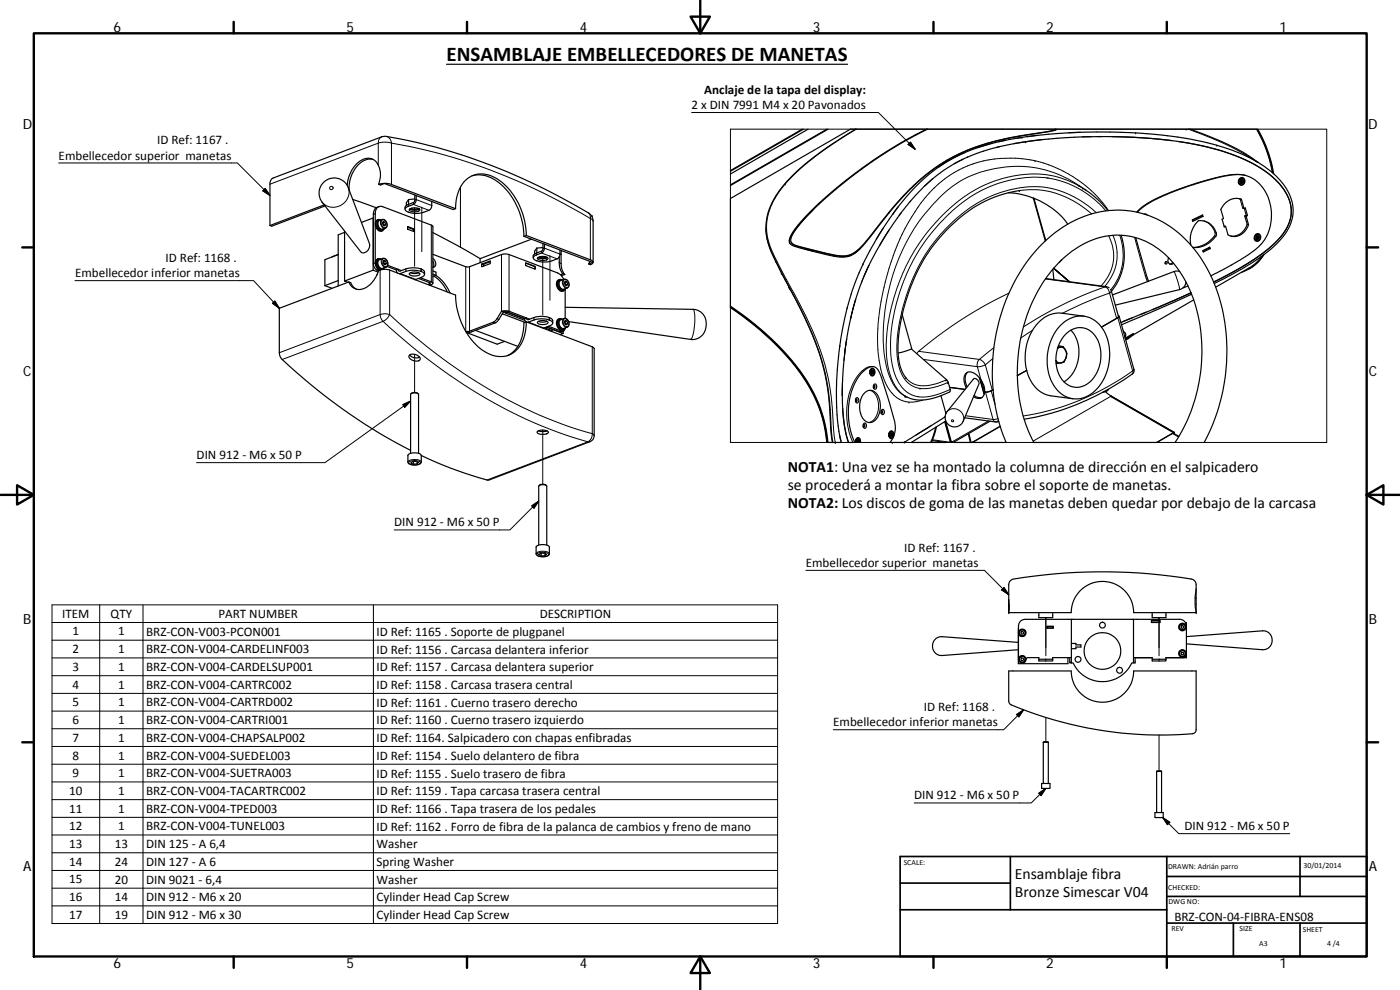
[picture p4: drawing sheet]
<svg xmlns="http://www.w3.org/2000/svg" width="420mm" height="297mm" viewBox="0 0 420 297" stroke-linecap="round" stroke-linejoin="round" font-family="sans-serif">
<defs><g id="words">
<text font-size="6.3" x="134" y="18.4">ENSAMBLAJE EMBELLECEDORES DE MANETAS</text>
<g font-size="4.7">
<text x="236.4" y="141.6">NOTA1: Una vez se ha montado la columna de dirección en el salpicadero</text>
<text x="236.4" y="147.1">se procederá a montar la fibra sobre el soporte de manetas.</text>
<text x="236.4" y="152.4">NOTA2: Los discos de goma de las manetas deben quedar por debajo de la carcasa</text>
<text x="304.6" y="263.9">Ensamblaje fibra</text>
<text x="304.6" y="269.3">Bronze Simescar V04</text>
</g>
<g font-size="4.2">
<text x="34" y="9.6">6</text>
<text x="104" y="9.6">5</text>
<text x="174" y="9.6">4</text>
<text x="244" y="9.6">3</text>
<text x="314" y="9.6">2</text>
<text x="384" y="9.6">1</text>
<text x="6.8" y="38.7">D</text>
<text x="410.6" y="38.7">D</text>
<text x="7" y="112.9">C</text>
<text x="410.8" y="112.9">C</text>
<text x="7" y="187.1">B</text>
<text x="410.8" y="187.1">B</text>
<text x="7" y="261.3">A</text>
<text x="410.8" y="261.3">A</text>
<text x="34" y="290.4">6</text>
<text x="104" y="290.4">5</text>
<text x="174" y="290.4">4</text>
<text x="244" y="290.4">3</text>
<text x="314" y="290.4">2</text>
<text x="384" y="290.4">1</text>
</g>
<g font-size="3.9">
<text x="211.3" y="28.2">Anclaje de la tapa del display:</text>
<text x="207.6" y="32.7">2 x DIN 7991 M4 x 20 Pavonados</text>
<text x="17.6" y="47.9">Embellecedor superior manetas</text>
<text x="47.2" y="43.3">ID Ref: 1167 .</text>
<text x="22.5" y="83.1">Embellecedor inferior manetas</text>
<text x="49.7" y="78.6">ID Ref: 1168 .</text>
<text x="59" y="137.7">DIN 912 ‐ M6 x 50 P</text>
<text x="118.3" y="157.9">DIN 912 ‐ M6 x 50 P</text>
<text x="271.4" y="165.5">ID Ref: 1167 .</text>
<text x="241.8" y="170.1">Embellecedor superior manetas</text>
<text x="18.7" y="185.4">ITEM</text>
<text x="33.2" y="185.4">QTY</text>
<text x="65.6" y="185.4">PART NUMBER</text>
<text x="162" y="185.4">DESCRIPTION</text>
<text x="21.8" y="190.7">1</text>
<text x="35.4" y="190.7">1</text>
<text x="43.8" y="190.7">BRZ‐CON‐V003‐PCON001</text>
<text x="113" y="190.8">ID Ref: 1165 . Soporte de plugpanel</text>
<text x="21.8" y="196">2</text>
<text x="35.4" y="196">1</text>
<text x="43.8" y="196">BRZ‐CON‐V004‐CARDELINF003</text>
<text x="113" y="196.1">ID Ref: 1156 . Carcasa delantera inferior</text>
<text x="21.8" y="201.3">3</text>
<text x="35.4" y="201.3">1</text>
<text x="43.8" y="201.3">BRZ‐CON‐V004‐CARDELSUP001</text>
<text x="113" y="201.4">ID Ref: 1157 . Carcasa delantera superior</text>
<text x="21.8" y="206.6">4</text>
<text x="35.4" y="206.6">1</text>
<text x="43.8" y="206.6">BRZ‐CON‐V004‐CARTRC002</text>
<text x="113" y="206.7">ID Ref: 1158 . Carcasa trasera central</text>
<text x="21.8" y="211.9">5</text>
<text x="35.4" y="211.9">1</text>
<text x="43.8" y="212">BRZ‐CON‐V004‐CARTRD002</text>
<text x="113" y="212">ID Ref: 1161 . Cuerno trasero derecho</text>
<text x="277.2" y="213.4">ID Ref: 1168 .</text>
<text x="21.8" y="217.3">6</text>
<text x="35.4" y="217.2">1</text>
<text x="43.8" y="217.3">BRZ‐CON‐V004‐CARTRI001</text>
<text x="113" y="217.3">ID Ref: 1160 . Cuerno trasero izquierdo</text>
<text x="250.1" y="217.8">Embellecedor inferior manetas</text>
<text x="21.8" y="227.9">8</text>
<text x="21.8" y="222.5">7</text>
<text x="35.4" y="227.9">1</text>
<text x="35.4" y="222.6">1</text>
<text x="43.8" y="227.9">BRZ‐CON‐V004‐SUEDEL003</text>
<text x="43.8" y="222.6">BRZ‐CON‐V004‐CHAPSALP002</text>
<text x="113" y="222.7">ID Ref: 1164. Salpicadero con chapas enfibradas</text>
<text x="113" y="228">ID Ref: 1154 . Suelo delantero de fibra</text>
<text x="21.8" y="233.2">9</text>
<text x="35.4" y="233.2">1</text>
<text x="43.8" y="233.2">BRZ‐CON‐V004‐SUETRA003</text>
<text x="113" y="233.3">ID Ref: 1155 . Suelo trasero de fibra</text>
<text x="20.8" y="238.5">10</text>
<text x="35.4" y="238.5">1</text>
<text x="43.8" y="238.5">BRZ‐CON‐V004‐TACARTRC002</text>
<text x="113" y="238.6">ID Ref: 1159 . Tapa carcasa trasera central</text>
<text x="274.3" y="239.8">DIN 912 ‐ M6 x 50 P</text>
<text x="20.8" y="243.8">11</text>
<text x="35.4" y="243.8">1</text>
<text x="43.8" y="243.8">BRZ‐CON‐V004‐TPED003</text>
<text x="113" y="243.9">ID Ref: 1166 . Tapa trasera de los pedales</text>
<text x="20.8" y="249.1">12</text>
<text x="35.4" y="249.1">1</text>
<text x="43.8" y="249.1">BRZ‐CON‐V004‐TUNEL003</text>
<text x="113" y="249.2">ID Ref: 1162 . Forro de fibra de la palanca de cambios y freno de mano</text>
<text x="355.5" y="249.1">DIN 912 ‐ M6 x 50 P</text>
<text x="20.8" y="254.4">13</text>
<text x="34.4" y="254.4">13</text>
<text x="43.8" y="254.4">DIN 125 ‐ A 6,4</text>
<text x="113" y="254.5">Washer</text>
<text x="20.8" y="259.8">14</text>
<text x="34.4" y="259.8">24</text>
<text x="43.8" y="259.8">DIN 127 ‐ A 6</text>
<text x="113" y="259.8">Spring Washer</text>
<text x="20.8" y="265.1">15</text>
<text x="34.4" y="265.1">20</text>
<text x="43.8" y="265.1">DIN 9021 ‐ 6,4</text>
<text x="113" y="265.2">Washer</text>
<text x="20.8" y="270.4">16</text>
<text x="20.8" y="275.7">17</text>
<text x="34.4" y="270.4">14</text>
<text x="34.4" y="275.7">19</text>
<text x="43.8" y="270.4">DIN 912 ‐ M6 x 20</text>
<text x="43.8" y="275.7">DIN 912 ‐ M6 x 30</text>
<text x="113" y="270.5">Cylinder Head Cap Screw</text>
<text x="113" y="275.8">Cylinder Head Cap Screw</text>
<text x="352.5" y="276.2">BRZ‐CON‐04‐FIBRA‐ENS08</text>
</g>
<g font-size="2.4">
<text x="271.2" y="259.7">SCALE:</text>
<text x="350.6" y="260.8">DRAWN: Adrián parro</text>
<text x="391.2" y="260.6">30/01/2014</text>
<text x="350.6" y="267">CHECKED:</text>
<text x="350.7" y="271.4">DWG NO:</text>
<text x="351.6" y="279.3">REV</text>
<text x="372" y="279.4">SIZE</text>
<text x="391" y="279.6">SHEET</text>
<text x="377.9" y="283.8">A3</text>
<text x="398.3" y="283.8">4 /4</text>
</g>
</g></defs>
<g fill="none" stroke="#000" stroke-width=".3">
<path d="M207.6 33.8h56l11 11M219.2 38.8h179v94h-179zM257 38.8l-7.5 4.7-8.2 6.2-3.1 2.8-2.6 2.8-1.6 2-1.9 3a16.5 16.5 0 0 0 .1 16.2l3.9 7.5a111.9 111.9 0 0 1 11.5 25.4l1.6 7.9 1 12.1 .5 3.4M340.8 39.9h.1M355.9 38.8h.1M356.7 38.8l10.4 4.1 6.2 3.2M377.1 38.8a39.1 39.1 0 0 1 4.7 13M17.6 48.9h53.6l9.8 9.8M79.6 56.5l1.4 2.2-2.1-1.4zM104.5 56.3a4.6 4.6 0 0 1-2.2 5.3 4.6 4.6 0 0 1-5.6-.9M113.5 49.6v-6.7l1.8-.2 2.2 .2v12.5M114.5 41.1a1.97 1.97 0 0 0-1 1.8l-32.5 12.4"/>
<path d="M116 40.9a2.14 2.14 0 0 1 1.5 2 172.8 172.8 0 0 1 59.7 22.7l-.2-1.2-.4-.5M138.2 56.1v18.2M235.7 55.2h.1M272.5 43.3l.8-.6 1.3 2.1zM284.2 48l.1 .1M305.9 57.2a26.3 26.3 0 0 1 21.7 7M306.7 41.2h.1M307.8 42.5h.1M310.1 59.5h.1M310.6 48.2h.1M314.1 53.4l.6 .1M323.8 55.7a33.5 33.5 0 0 0-39.8 1.7 58.2 58.2 0 0 0-18.9 40.8 31.7 31.7 0 0 0 3.2 17.5l.4 .4a7.9 7.9 0 0 0 3 2.8"/>
<path d="M325.9 57a30.1 30.1 0 0 0-28.5-2.3 49 49 0 0 0-21 17.5 57.7 57.7 0 0 0-10.3 34.8 15.3 15.3 0 0 0 5.1 11.6l1 .5M365.2 43.6h.1M371.8 59.6l.4 .1 .7 2.8M372.2 54.8l.2 .2M372.3 54.7l.1 .2M372.3 54.1l.3 .1M372.4 54.6l.1 .1M372.4 54h.1M372.5 54l-.2 .1M372.6 54.5l.3 .1M372.7 54.2l.2 .1M372.9 54.9l.1-.2-.1 .3"/>
<path d="M373.1 54.1l-.1-.1 .1 .1M373.5 52.6l-.2-.1a16.7 16.7 0 0 0-8.1 .7l-9.9 3-6.3 2.4-4.7 2.4-1.9 1.4-1.3 1.2M112.6 78.9l-.6 .2M112.6 64.1l-.6 .2M113.9 66.1a1.58 1.58 0 0 0 .9 2.7M114.6 66.1a1.22 1.22 0 0 1 1.3 .4 1.22 1.22 0 0 1 .2 1.4 .82 .82 0 0 1-.9 .4 .82 .82 0 0 1-.7-.8l-.1-.8zM114.7 65.8a1.53 1.53 0 0 0-.4 1.7 1.53 1.53 0 0 0 1.4 1M114.8 77.8a1.24 1.24 0 0 1 1.4 .3 1.24 1.24 0 0 1 .1 1.4 .81 .81 0 0 1-.9 .5 .81 .81 0 0 1-.6-.8l-.2-.8zM114.8 68.8h.1M114.9 77.5a1.52 1.52 0 0 0-.4 1.7 1.52 1.52 0 0 0 1.4 1M114.9 68.7v.1M122.5 61.4v.5"/>
<path d="M124.1 60.8v.5l4.6 1.8M124.4 62.4v17.5M124.5 60.1l.4-.2 4.7 1.8M126.6 62.1v13.4M129.4 67.5v17.1l-.5 .2v.4M150.5 76.4v17M152.8 76.4v17l-.6 .2M161 75.9v.6M162.5 75.4v.5l4.7 1.8M162.9 76.9v17.6M163 74.6l.4-.1 4.7 1.7M165 76.7v13.4"/>
<path d="M167.8 78.8l.6 .3M168.1 76.1l.3 .2M178 66.3l-.2-.4-.6-.3v12.4M229.9 68.4a22.1 22.1 0 0 0 3.2 10.7l5.3 10.2a82.1 82.1 0 0 1 10.3 30.1l.6 9.8 .5 3.6M245.8 61l.1 .2M250.4 76.6v.3M259 79.2h.1M268.1 64h.1M329 63.8a27.1 27.1 0 0 0-29-6 45.6 45.6 0 0 0-23.4 20.4 53.2 53.2 0 0 0-7.2 29.6l1 4a7.5 7.5 0 0 0 9.5 4.5l4.7-1.6M331.9 63.3a28.3 28.3 0 0 0-30.6-8.8 43 43 0 0 0-21.8 15.5 53.5 53.5 0 0 0-11.9 38.4l.6 3 .8 2.1a8.6 8.6 0 0 0 11 5.2l5.2-1.9M332.7 63.2a35.7 35.7 0 0 0-41.6-13.7l-4.8 2.3-4.5 3.2-3.9 4-3.3 4.5a60.9 60.9 0 0 0-7.8 17 70.1 70.1 0 0 0-3.3 24.3 22.3 22.3 0 0 0 4.5 13.5 8 8 0 0 0 9 1.7M332.7 70.7a12.6 12.6 0 0 1-2.3 15.1"/>
<path d="M334 70.6l.7 1.8 .5 2.5a14 14 0 0 1-3.7 11.1M336 70.5l.9 3.8a16.1 16.1 0 0 1-3.5 12.6M340.5 71.2l3.2 11.4M349.9 78.5l-.2 .6M359.8 74l-1.9 .2M360.6 64.6l.1 .2-2.8 1.4M361.3 66.3a5.3 5.3 0 0 1 3.3 3.6M364.5 70.8l.4 .1M364.5 70.8l-.2 .2M364.6 69.9l.5 .1M364.6 69.9l-.1 .9M367.4 67.8h.1"/>
<path d="M373.4 62.5l.6 2.1-.4 .2v.2M377.1 71h.2M377.1 71.7l-.1-.1 .1 .2M377.1 71.5h.2M377.2 70.8l-.2 .1M377.2 70.8h.1M377.3 71.4h.3M377.4 71l.2 .1M377.8 70.8v.2l-.1-.2M377.8 71.6l-.2 .1M377.8 71.6l-.2 .2M378.6 76.9a10.8 10.8 0 0 1-3.8 3.5"/>
<path d="M22.5 84.2h53.6l7.7 8.3M81.8 91l.7-.7 1.3 2.2zM113.6 80.9l-.4 .1M113.8 81l-.4 .2M114.1 94.4l1.2-.3 1.6 .3-.7 1.1-1.2 .9-.7-1zM114.1 81v13.4l-30.3 11.4M116.9 94.4a153.5 153.5 0 0 0 56.2 34.4l4.6 1.3M116.9 81v13.4M119.5 80.8l1 .4M120.1 82.1l4.7 1.7M121.8 80.7v.7M126.3 80.7v.7"/>
<path d="M126.5 80.8v.7M139.8 80v19.4M140.9 80v19.4M148 96.7l.6 .2M149.2 95.6l.5 .2M158 95.4l1 .4M158.6 96.6l4.6 1.8M160.3 95.3v.7M164.8 95.3v.7M164.9 95.3v.8M168.5 99.4l-.6 .2M169.2 95.8a1.22 1.22 0 0 1 1.3 .4 1.22 1.22 0 0 1 .2 1.3 .8 .8 0 0 1-.9 .5 .8 .8 0 0 1-.6-.8l-.2-.8z"/>
<path d="M169.2 84.1a1.19 1.19 0 0 1 1.4 .3 1.19 1.19 0 0 1 .1 1.4 .8 .8 0 0 1-.9 .4 .8 .8 0 0 1-.6-.8l-.2-.8zM169.3 95.5a1.53 1.53 0 0 0-.4 1.7 1.53 1.53 0 0 0 1.4 1M169.3 83.8a1.52 1.52 0 0 0-.4 1.6 1.52 1.52 0 0 0 1.4 1M208 92.8a13.5 13.5 0 0 1-.6 8.9l-.2 .1M237 86.6h.1M254.3 92.3h.1M255.3 95.3l1.2-4.7-1.2 5.1M259.3 82.8l1.4-3.1-2.2 5.1M302.8 87.9a125.6 125.6 0 0 0-27.1 17.5M309.8 99.1l-3.4 2.3M313.7 83.7l18.4 2.3M313.8 83.6h.1"/>
<path d="M318.8 94l6.1-2.9 8.1-3.2a2.05 2.05 0 0 0-1.4-1.8 114.9 114.9 0 0 0-24.5 12M320.8 84.5l-4.6-4 4.7 4M320.9 84.5h.1M333.5 87.3l-.5 .6 2.1 7.6M335.5 95.3l4.4 16a76.3 76.3 0 0 1-32.8 13.5M352.3 81.5l1.2 3 .5 2.4M84.7 107.9l30.3-11.5a154.9 154.9 0 0 0 56.8 34.8l4.6 1.4-30.2 11.4M124.4 106.3v11.5M177.7 104.1v26M251.7 106.9h.1M252 103.7h.1M252.8 116.8l.1-2.8-.1 4.7"/>
<path d="M253.4 106.7l.7-4.8-.8 6.2M256.8 119.7v.8M261 117.1a4.6 4.6 0 0 1 2.6 5.3v.5a4.1 4.1 0 0 1-2.9 3.9M261.1 111.9l.1 .2M261.2 111.2l-.1 .2M261.4 110a5.9 5.9 0 0 0-3.6 2.3 20.6 20.6 0 0 0-1.8 20.5M261.5 112l.2 .2M261.6 111.4h.2M261.6 111.9h.2M261.7 111.1l-.1 .2M261.7 111.5h.4M262.1 111.8h-.4"/>
<path d="M262.1 111.2l.1 .2M262.1 111.1l.1 .2M262.1 111.9v.2M262.2 112l-.1 .2M262.2 115.6l.2 .4-.2 .4M271.8 113.3a7.2 7.2 0 0 0 8.2 2.1l4.1-1.5M275.6 119h.1M275.7 105.4l18.4 2.5 .9 .6 .7 1 2.2-1.9M275.7 105.4l-.5 .8M276.1 116.5h.1M294.4 114.1l-1.1-4.1h1l1.4-.5 2.1 7.6M295.8 117.6l2.2 8.3-8.2-1.2"/>
<path d="M297.5 117.3l1.1 4M298.3 104.3l-4.4 3.5a2.17 2.17 0 0 0-.6 2.2l-16.2-2.2M332.6 116.8l-.7 .5-.7 .3M333.3 118.9h.2l-23.4 13.5M337.6 100.9v.1M340.3 110.9l-.4 .4 .1 .7-.2 .2M120.9 121.4l2.3-1.1-1.7 1.9zM122.4 138.6a3.2 3.2 0 0 1 3.7-.4l.3 .4M122.7 138.6l1.5-.4a1.49 1.49 0 0 1 1.9 .7 2.79 2.79 0 0 1-3.4 0zM123.2 120.3l-25.7 18.5h-38.5M162.9 129v16.3M177.7 130.1l.6 .6"/>
<path d="M177.7 130.1a2.54 2.54 0 0 1-1.3 2.5l.6-.1M249.2 127.9h.1M252.9 122.6l.1 .8M256.9 132h-.1M257.3 132.7h.2M257.3 132.2h.2M257.4 132l-.2 .1M257.4 132.3h.3M257.7 132.6h-.3M257.8 132l.1 .2M257.8 132l.1 .1M259.1 127.4v.7"/>
<path d="M264.5 123.2v.8M267.3 130.8v.2M267.3 130.2h.2M267.3 130.7h.2M267.4 129.9l-.1 .3M267.4 130.3h.3M267.7 130.6h-.3M267.8 132.8h.1M267.9 130.7l-.1 .2 .1-.1M267.9 130.1l-.1-.1 .1 .2M271.5 132.7h.1M271.5 132.7l-.2 .1"/>
<path d="M272.8 120.6h.1M279.9 132l5.5 .6M283.6 125.1l-.1 .1M283.9 124h.1M284.2 123.5a2.9 2.9 0 0 1 3.6-.4 2.9 2.9 0 0 1 1.3 3.3M285.7 132.6l-.1 .1M296.7 126.3l-10.8 6.2M299.5 125.6l-1.5 .3 .8 .7M299.6 126l-.7 .6M300.2 127.9l-8.5 4.9M351.8 130l1.9 1.1M159.6 151.8l2.1-1.5-1.4 2.2z"/>
<path d="M161.7 150.3l-8.7 8.7h-34.7M160.9 166.2a2.98 2.98 0 0 1 4 0M161.3 166.1l1.5-.4a1.72 1.72 0 0 1 1.8 .7 2.75 2.75 0 0 1-3.5 0zM241.9 171.1h53.6l7.2 7.3M300.6 177l.7-.7 1.4 2.1zM15.6 181.5h217.8v95.6h-217.8zM15.6 186.8h217.8M15.6 192.1h217.8M15.6 197.4h217.8M29.9 181.5v95.6M42.9 181.5v95.6M112.1 181.5v95.6"/>
<path d="M313.9 185.3v11.5M347.8 185.3v11.5M15.6 202.7h217.8M15.6 208h217.8M15.6 213.4h217.8M15.6 218.7h217.8M305.1 214.4l2.1-1.4-1.4 2.1zM307.2 213l-6 5.9h-51.1M313.9 215.3v7.3M15.6 224h217.8M15.6 229.3h217.8M15.6 234.6h217.8"/>
<path d="M15.6 239.9h217.8M311.7 238l2.2-1.4-1.4 2.1zM313.9 236.6l-4.4 4.3h-35.1M347.8 220.5v10.8M15.6 245.2h217.8M15.6 250.5h217.8M15.6 255.9h217.8M349 245.3l2.1 1.4-.7 .7zM349 245.3l4.8 4.8h33.3M15.6 261.2h217.8M15.6 266.5h217.8M15.6 271.8h217.8"/>
<circle cx="99.5" cy="56.4" r=".52"/>
<circle cx="285.9" cy="126.2" r=".31"/>
</g>
<g fill="none" stroke="#000" stroke-width=".36">
<path d="M134 19.3h120.4M240.8 38.8l-21.6 12.4M241.1 38.8l-21.9 12.6M242.5 38.8l-23.3 13.4M248.2 38.8l-29 16.7M248.5 38.8l-29.3 16.9M256.8 38.8h-1.6l-36 20.8v32.3a76.4 76.4 0 0 1 24.2 24.5 40.5 40.5 0 0 1 5.1 16.4h1.4M256.8 38.8a88.9 88.9 0 0 0-20.7 15.7 20.4 20.4 0 0 0-6.2 14.8 25.3 25.3 0 0 0 3.7 10.6l2.8 5.3a97.4 97.4 0 0 1 11.9 29.9l.7 5.6 .5 9 .4 3.1M278.1 38.8h-21.3M278.1 38.8h.3M278.1 38.8l-5.7 2.9-5.7 3.4-9.9 6.8-5.2 4-6.1 5.4-3.8 3.8-2.5 2.8a6.9 6.9 0 0 0-2.3 4.9l.5 .6 1 .5 8.2 2.2a20.6 20.6 0 0 0 7.1 1 10.6 10.6 0 0 0 6.3-4.6l4.7-5.9a67.8 67.8 0 0 1 18.1-17.6l5.8-3.1 4.9-2a95.6 95.6 0 0 1 18.1-3.9l4.1-.7 1.6-.5h39.9M278.4 38.8h38.4"/>
<path d="M316.8 38.8h.2l-.3 .2M316.8 38.8l-1.7 .5-6.6 1.1a67.6 67.6 0 0 0-21.7 6.3l-5 2.9-4.7 3.5a107.8 107.8 0 0 0-14.8 16.3l-3.4 4.1a7.9 7.9 0 0 1-9.3 2.8l-9.6-2.3a2.88 2.88 0 0 1-2.7-1.8 11.9 11.9 0 0 1 3.7-6.1l4-4.1 3-2.8 9.8-7.8 9.5-6.5 7-4.1 4.1-2M324.2 39.7l-3.5 .2M357.2 38.8h19.9M357.2 38.8a76.5 76.5 0 0 1 18.8 8.8l1.2 .9M377.2 38.8a40.4 40.4 0 0 1 4.8 13.1M377.5 38.8a39.4 39.4 0 0 1 4.7 13.4M97.3 54.5a4.5 4.5 0 0 1 7.2 1.8l6.4 16.8a2.05 2.05 0 0 1-2.5 2.6l-11.7-15a4.5 4.5 0 0 1 .6-6.2zM105.8 59.8l7.1 2.5M111.9 47.8a5.8 5.8 0 0 0-5.9 3.7 9.7 9.7 0 0 0-1.2 5.5M113.6 55.3l1.8-.3 1.8 .2 19.5 7.4-.7 .3-20.6-7.8-1.2 .4zM113.6 55.3a6.2 6.2 0 0 0-1.6-7.4 4.8 4.8 0 0 0-5.9 2.4 11.1 11.1 0 0 0-1.9 5.3"/>
<path d="M122.6 59.9v1.4M122.6 59.9l-.6 .9v.8M124.5 58.5l-.1 1.9-2.6 1.4-.2 1M124.5 59.7l-1.9 .2M124.9 58.7v1.4l-.3 .8-.5 .4-1.6 .6a.83 .83 0 0 0-.8 .4 .83 .83 0 0 0 .1 .9 6.5 6.5 0 0 0 5.4 .5l1.5-.6 .6-.4 .2-.8 .1-1.4M141.7 52.7a10.2 10.2 0 0 1 10.1 4.1 21.8 21.8 0 0 1 5.4 14.1M272.1 58.9v.1M279.9 53.6l-2.7 2.4-4.1 4.5M289 47.8l-5.9 3.4-5.6 4.6M289.7 45.7l-3.8 1.8-4.3 2.7M290.3 47.2h-.1M297.1 43.2l-3.9 1.1"/>
<path d="M299.9 44a51.2 51.2 0 0 0-12.7 4.7l-.8 .4M301.8 42.1l-2.1 .4M302.6 57.8l3.7 .5 3.8 1.2M305.9 57.2a37.9 37.9 0 0 0-23 13.1 54.1 54.1 0 0 0-13.3 36.4l.1 .7a11.9 11.9 0 0 0 2.1 5.9M306.7 41.2a166.8 166.8 0 0 1 53.9 1.2 56.5 56.5 0 0 1 17 6.3M306.7 41.2l-1.6 .3M306.7 41.2a55 55 0 0 0-27.7 11 62.6 62.6 0 0 0-10.9 11.8M307.8 42.5l-3.5 .6M307.8 42.5l-8.6 1.7M310.1 59.5l3.6 12.8M310.1 59.5h.2M311.3 40.6l-3.1 .4"/>
<path d="M312.7 41.9l-4.9 .6M323.8 55.7l2.1 1.4M325.9 57.1a28.5 28.5 0 0 1 6.6 6.1M325.9 57v.1M327.5 41l-2.7 .1M329.3 41h1.4M333.8 41a171.3 171.3 0 0 1 17.9 1.2M353.9 42.5a61.5 61.5 0 0 1 25.6 8.7 16.8 16.8 0 0 1 8 11.2 12.9 12.9 0 0 1-4.9 10.6 72.6 72.6 0 0 1-18.4 11.6l8.6-4.5 3.5-2.2 3.9-2.9a17.2 17.2 0 0 0 7.3-10.5 12.8 12.8 0 0 0-4.6-10.5 42.8 42.8 0 0 0-19.2-9.5 149.4 149.4 0 0 0-41.2-3.3l-8.8 .6-5.9 .7M372 53.7a1.05 1.05 0 0 1 1.6 .1 1.05 1.05 0 0 1-.5 1.6 1.04 1.04 0 0 1-1.4-.3 1.04 1.04 0 0 1 .3-1.4zM372.2 59.7l.4 .1M372.2 54.5h.3M372.4 54.2l.2 .2"/>
<path d="M372.4 54l-.1 .1 .2 .3M372.4 54.4l-.2 .1M372.4 54.6l.2 .1M372.4 54.4l.1 .1M372.5 54.6l-.3 .2M372.5 54l.2 .2M372.5 54h.1M372.5 54h-.1M372.5 54.5v.1M372.5 54.5l.2 .2M372.5 54.4l-.3 .1M372.5 54.4h-.1"/>
<path d="M372.6 54.4l.1 .2M372.6 54.4l.6 .1h-.3M372.6 59.8a4.9 4.9 0 0 0-6.2 3l.8 2.8-.4 .2 .6 2.3 .4-.2M372.6 59.8l.7 2.7M372.6 54.7v.3M372.6 54.7l-.2 .3-.1-.3M372.7 54.6l-.1 .1M372.7 54.2h.1M372.7 54.6l.3 .1M372.7 54.7l.2 .3M372.7 54.2v-.3v.3M372.8 54.2l.3-.1-.2 .4"/>
<path d="M372.9 54.5l.2 .3M372.9 53.5a1.01 1.01 0 0 0-1.1 .7 1.01 1.01 0 0 0 .6 1.2M373 54l-.2 .2M373 54.7l.1 .1M373.3 46.1l4.3 2.6M373.5 52.6h.3M376.7 48.3l.9 .4M377.6 48.7a20.4 20.4 0 0 1 10.3 12.5 12.9 12.9 0 0 1-4.5 11.7 62.2 62.2 0 0 1-16.2 10.8l-2.8 1.4M81 67.7v-12.4a1.82 1.82 0 0 1 1-1.9l32.9-12.4a57.8 57.8 0 0 1 12.4 2.3 177.9 177.9 0 0 1 49.9 21.1l.6 .9 .2 1v12.4M97.3 61.5l-16.3 6.2M97.6 61.8l-16 6.1-.6-.2M99.7 77.1l1.8-.7-4 1.5v7.8"/>
<path d="M103.4 69.3v15M103.4 69.7l-1.9 .8v15.3M108.5 66.7l3.5-1.3v15.7M112.6 78.9v-14.8a1.75 1.75 0 0 1 2.3-2.1l15 5.9v17.1M113.5 65.9a1.92 1.92 0 0 0 .2 3.3l.4 .2 .6-.1M113.5 77.6a1.97 1.97 0 0 0 .4 3.5M113.7 62a2.1 2.1 0 0 0-1.7 2.3v14.8a2.02 2.02 0 0 0 1.6 2.1M113.8 77.8a1.55 1.55 0 0 0-.6 1.9 1.55 1.55 0 0 0 1.7 .9M113.9 66a1.61 1.61 0 0 0-.8 1.7 1.61 1.61 0 0 0 1.2 1.3h.4M113.9 66.1l.8-.3a1.51 1.51 0 0 1 1.4 1 1.51 1.51 0 0 1-.4 1.7l-.8 .2M114.2 77.8a1.32 1.32 0 0 0-1 1 1.32 1.32 0 0 0 .5 1.3 .94 .94 0 0 0 1.5 .3M114.3 66a1.26 1.26 0 0 0-1 .9 1.26 1.26 0 0 0 .4 1.3l.5 .6 .7 .1"/>
<path d="M114.3 66a1.07 1.07 0 0 0-1.3 .2 1.07 1.07 0 0 0-.1 1.3 1.48 1.48 0 0 0 2.2 1.5l.2-.4-.4 .3M114.3 77.7a1.16 1.16 0 0 0-1.4 .4 1.16 1.16 0 0 0 0 1.4l.6 1.1 .7 .4M114.7 69h.1M114.8 66.8l.1 .1M114.9 68.9h-.1M114.9 66.9l.3 .6M114.9 68.9l-.2 .1M115 66.5l.5 .2 .2 .6-.2 .5-.5-.2-.2-.6zM115.1 78.5h.1M115.2 78.5l.2 .7M115.2 67.5l-.1 .1M115.2 78.1l.5 .2 .3 .7-.3 .4-.5-.1-.2-.7z"/>
<path d="M115.4 79.2l-.1 .1M115.5 66.7l-.6 .2M115.7 78.3l-.5 .2M115.7 67.3l-.5 .2M116 79l-.6 .2M116.2 79.9l2.8 1.1M116.3 79.6l3.2 1.2M122.3 68l2.1 .7v.8l-2.1-.7zM122.3 68.2l1.8 .7v.5M122.9 62.8l.8-.4h.8a1.11 1.11 0 0 1 1.5 .7l-.7 .4-.9 .1a1.46 1.46 0 0 1-1.6-.7zM123 62.7l1.1 .3 1.7-.3M123.5 62.5l.9 .3 1-.3"/>
<path d="M124.4 68.7l-.4 .2M129.9 78.4a1.77 1.77 0 0 1 .1 1.8M129.9 76.3l9.9 3.7 .7 .1 10-3.7 1.8-.2 15.1 5.7 1.1 .8 .7 1.1M129.9 77.6a1.48 1.48 0 0 1 .2 2.6h-.2M129.9 69.8l14.2 7.8v1.2M136.7 62.6a10.3 10.3 0 0 1 4.9-9.9 9 9 0 0 1 9.6 2.5 21.5 21.5 0 0 1 6.7 15.5M144.6 79.2l2.5-.9v.8l-2.5 1v-.9l.5 .2M147.1 78.5l-2 .8v.5M157.2 70.9l20.7 7.8-1.3 .5M157.7 78.9l2.9 1v.9l-2.9-1.1zM157.7 78.9l2.8 1.1v.8M157.9 70.7l19.3 7.3a.73 .73 0 0 1 .8 .7 .73 .73 0 0 1-.8 .7l-.6-.2 .4-.8"/>
<path d="M157.9 70.7l-.7 .2M159.5 71.8l-15.4 5.8M160.6 79.9l-.1 .1M161.1 74.4l-.7 1v.8M161.1 74.4v1.5M161.4 77.4l.5-.3 1.1-.2a1.16 1.16 0 0 1 1.5 .8l-.5 .3-1.1 .1a1.41 1.41 0 0 1-1.6-.6zM161.4 77.3l1.5 .3 1.4-.3M161.9 77.1l1 .3 .9-.3M163 73.1l-.2 2.1-2.5 1.1-.2 .3-.1 .7M163 74.3l-1.9 .1M163.4 73.3v1.4l-.5 1-1.9 .8a.82 .82 0 0 0-.8 .4 .82 .82 0 0 0 .1 .9 6.4 6.4 0 0 0 5.3 .5l1.8-.7 .3-.4 .3-.7 .1-1.5M167.8 77.1v1.7a4.9 4.9 0 0 0 1.1 3.3"/>
<path d="M168.5 75.2l-.1 3.9a4.7 4.7 0 0 0 1.1 3.3M177.9 64.8l-.3 .1M237.5 72.7a3.3 3.3 0 0 0 2.5 1.4l6.5 1.7a18.3 18.3 0 0 0 8.2 .9 7.9 7.9 0 0 0 3.6-2.2M241.6 74.8l2.1 .3M243 74.9v.1M243.9 63.1l-4.2 4.5a8.4 8.4 0 0 0-2.7 5.3l.1 .2M243.9 75.2l-.2 .1M244.7 75.3l-.8-.1 .1 .2M250.1 76.6l.1 .3M254.5 76.8l.3 .1M255.1 76.6l.2 .1M255.4 76.6h-.2"/>
<path d="M256.4 76l.1 .1M256.6 75.9h.1M256.9 75.7h.1M257.3 75.3l.1 .1M261 75.2l-3.2 6.7M265 68.5l-2 3.3M266.8 69l-2.9 4.8M266.9 65.7l-3 4.6-2.9 5M268.1 64l-1.2 1.7M269.6 62l-1.5 2M270.5 63.8a83.3 83.3 0 0 0-14 26.8M273.3 60.3l-3.5 4.4"/>
<path d="M313.7 72.3a30.6 30.6 0 0 1 28.8-8.3 34 34 0 0 1 21.7 20.5 57.4 57.4 0 0 1-2.8 48.3M313.7 72.3a55.2 55.2 0 0 0-15.7 43.8 50.9 50.9 0 0 0 4 16.7h-10.1M318.7 77.9l-.9 .8M320.4 67.3a21 21 0 0 0-10.1-7.8l3.5 12.7M336.5 70.6a17.6 17.6 0 0 1-2.9 16.8M340.8 71.3l3.9 13.1M341.4 63.7l1.4-1.4 2.1-1.4 6.1-2.9 6.2-2.3 9.1-2.6a14.2 14.2 0 0 1 8.7 0 13.1 13.1 0 0 1 5.9 15.9 15.1 15.1 0 0 1-7.5 8.2l-10 5.6M343.4 64.2h.4l.5 .3M350.7 77.4a1.09 1.09 0 0 0 0 1.5 1.09 1.09 0 0 0 1.5 .1M351.9 78.7l-.8 .5M357.4 73.5a7.8 7.8 0 0 1 2.3-7.3 4.8 4.8 0 0 1 5.4 4.3 7.7 7.7 0 0 1-7.1 3.8M357.8 66l3.1-1.5 .1 .4-3 1.5z"/>
<path d="M360.7 64.8l.3 .1M361 75.2l2.1-1 .1 .4-2.1 1zM362.7 74.3l.1 .2M362.8 74.5l.4 .1M362.8 74.5l-1.8 .8M364.3 71a8.4 8.4 0 0 1-4.5 3M367.4 67.8l.4 .1M372.9 62.5h.4M373.3 62.5l.4-.1 .7 2.3M373.6 64.8l.4 .1M373.6 65l.7 2.3M374 64.9l.7 2.5"/>
<path d="M374 64.6l.4 .1M374.3 67.3a4.6 4.6 0 0 1-5 3.5M374.3 67.3l.4 .1M374.4 64.7l-.4 .2M374.7 67.4a4.3 4.3 0 0 1-6.2 3.1l-.7-2.6M376.9 70.3a1.08 1.08 0 0 1 1.5 .6 1.08 1.08 0 0 1-.7 1.4 1.08 1.08 0 0 1-1.3-.6 1.08 1.08 0 0 1 .5-1.4zM377 71.3l.2-.1zM377 70.9l.2 .3M377 71l.2-.2 .2 .2M377.1 71l.3 .1M377.2 71.4l.2 .1M377.2 71.4l-.2 .1 .1 .3 .3-.3"/>
<path d="M377.2 71.4h.1M377.2 71.3v.1M377.2 71.4l.3 .1M377.3 71.2l.1 .2M377.3 71.2l.3 .1M377.4 71l-.1 .2M377.4 71h.1M377.4 71.4h.1M377.4 71l.1 .1M377.4 71l.1-.3v.3M377.5 71.5h-.1M377.5 71.5l.1 .3"/>
<path d="M377.5 71.5l-.1 .4v-.4M377.6 71h-.1M377.6 71.3h.1M377.6 71.3l.2 .3-.4-.2M377.6 71.3h.3M377.7 70.3a1.01 1.01 0 0 0-1.2 .8 1.01 1.01 0 0 0 .7 1.1M377.8 70.8l-.2 .2M377.8 71h.1M377.8 71h-.2M377.9 71l-.3 .2M379.1 76.5a12 12 0 0 1-6.5 5.2M379.4 76.4l-1.8 2.3-2.7 1.9"/>
<path d="M97.5 85.7l2.2 .8M101.5 84.2l-4 1.5M103.4 84.3l1 .4M104.7 84.6l-20.9 7.9v13.3l.3 1.3a129.4 129.4 0 0 0 16.1 13.7 160.2 160.2 0 0 0 23 14.3M104.7 84.6l.6 .2 .6 1.2 1 .8M112 81.1l1.5 .5M112 81.1l-8.6 3.2M113.1 82.4v.1M113.6 81.2a7.2 7.2 0 0 1-6 5.7 3.3 3.3 0 0 1-2.9-2.3M113.6 81.2l1.7-.4 1.6 .2 19.8 7.5a20.9 20.9 0 0 0 8.7 16.9 7.4 7.4 0 0 0 11.8-4l.5-2.3 .2-2.5M115.3 80.4l-.3 .4M119 81l.3 .9"/>
<path d="M119.5 80.8l.4 .6 1.9-.7a5.6 5.6 0 0 1 5.6 .7v.9M119.5 80.8l-.5 .2M119.9 82.1l1.9-.7a6.2 6.2 0 0 1 5.5 .6 .85 .85 0 0 1-.8 1.2l-2 .7M123 81.9l1.4-.3a1.32 1.32 0 0 1 1.6 .7 2.42 2.42 0 0 1-3.2-.1zM123.2 81.8l1.2 .3 1.3-.3M125.6 83.5l3.4 1.3 .1 .2-.2 .2M126.1 83.3l3.3 1.3a.43 .43 0 0 1 .5 .4 .43 .43 0 0 1-.5 .4M128.8 84.8v.7M128.9 85.2l-.1 .1M128.9 85.2l.5 .2M129.4 85.4l-.1 .3M129.9 81.3l.9 .4v.9"/>
<path d="M129.9 82.3l.9 .3M130.2 82.8a10.8 10.8 0 0 1 4 4.8M130.8 82.7a11.1 11.1 0 0 1 4.2 5.2M130.8 82.6l-.9 .4M142.7 99.1l12.7 4.8M150.5 93.4l.6 .2M150.5 93.4l-1.3 2.2-1 1-7.5 2.8h-.9M150.5 93.4h2.3l5.2 2M150.8 94.2l6.7 2.5M150.8 94v.2M150.8 94.2h-.1M151.1 93.6l-1.6 2.5-.7 .7-7.5 2.9-1.3 .1 9.2 3.5 2.2-.9"/>
<path d="M151.1 93.6h1.1M151.2 93.6l.4 .1M151.6 93.9l.6-.2 5.2 2M151.6 93.5v.4l5.9 2.2M152.2 93.6l5.2 2M152.2 93.6v.1M157.4 95.6l.5 1M157.9 96.6l19.8 7.5 .6 .4v26.5l-.4 1-.9 .5-30.2 11.5a95.9 95.9 0 0 1-20.4-7.3M157.9 96.6l-.7 .2a10.7 10.7 0 0 1-4.3 9.6l-.6 .3M158 95.4l.2 .5h.2l1.9-.6a6.4 6.4 0 0 1 5.5 .6l.1 1M158 95.4l-.6 .2M158.3 96.7l2-.7a6.1 6.1 0 0 1 5.5 .6 .87 .87 0 0 1-.9 1.2l-1.9 .7"/>
<path d="M161.3 96.6l.5-.3 1.1-.1a1.27 1.27 0 0 1 1.6 .7 2.49 2.49 0 0 1-3.2-.1zM161.6 96.4l1 .2 1.6-.2M163.4 98.4l2.3 .9-.3 .1M164 98.1l5 2-.9 .3M164.1 98.1l3.8 1.5 1.1-.2v.7M164.6 97.9l4.1 1.5 .6-.2 .3-.6M165 99v.2M167.9 95.7a1.9 1.9 0 0 0 .1 3.3l.7 .2 .4-.2M167.9 83.9a1.92 1.92 0 0 0 .1 3.3l.5 .2 .6-.1M168.2 84.1a1.56 1.56 0 0 0 0 2.7l.4 .2 .7-.1M168.2 95.8a1.63 1.63 0 0 0-.8 1.6 1.63 1.63 0 0 0 1.2 1.4l.7-.1M168.6 84.1a1.11 1.11 0 0 0-.9 .6 1.11 1.11 0 0 0 .1 1.2 1.13 1.13 0 0 0 1.8 .8"/>
<path d="M168.6 95.8a1.32 1.32 0 0 0-1 1 1.32 1.32 0 0 0 .5 1.3 .95 .95 0 0 0 1.5 .3M168.7 95.8a1.09 1.09 0 0 0-1.3 .2 1.09 1.09 0 0 0-.2 1.3 1.52 1.52 0 0 0 2.2 1.5l.3-.4M168.7 84a1.08 1.08 0 0 0-1.3 .2 1.08 1.08 0 0 0-.2 1.3 1.72 1.72 0 0 0 2.1 1.7l.4-.6M168.9 82.1l.6 .3M168.9 82.1l-.7 .3M169.4 96.5l.2 .1M169.4 84.8h.2M169.5 82.4l-1 .3M169.6 96.6l.2 .6M169.6 84.8l.2 .7M169.6 86.8v8.7M169.6 92.2l38.4 .6a4.6 4.6 0 0 1 3.8 3.2 4.6 4.6 0 0 1-1.2 4.8l-1.7 .9-1.4 .2-36.8-5.4"/>
<path d="M169.6 96.2l.5 .1 .3 .7-.3 .5-.5-.2-.2-.7zM169.6 84.4l.5 .2 .3 .6-.3 .5-.5-.2-.2-.6zM169.8 97.2l-.1 .1M169.8 85.5l-.1 .1M170.1 96.3l-.5 .3M170.1 84.6l-.5 .2M170.4 97l-.6 .2M170.4 85.2l-.6 .3M219.2 92.1a76.4 76.4 0 0 1 24.1 24.4 39.7 39.7 0 0 1 5 16.3 47.2 47.2 0 0 0-14.7-28.6l-5.6-5.2-5.2-4.2-3.6-2.5zM255.3 95.3l-1.2 6.6M255.4 88.3a97.1 97.1 0 0 0-3.5 42.1l.6 2.4h-2.6M256.8 89.8l-1.5 5.9"/>
<path d="M257.8 81.9l-2.4 6.4M270.8 94.4l2.8 10.3-4.1 1.2M313.9 83.6l18.2 2.4 .8 .4M316 80.8l.3 3.1M316.2 80.5l4.7 4M318.2 97.7a7.8 7.8 0 0 1 13.3 1.9 15.4 15.4 0 0 1-4.1 18.7 7.7 7.7 0 0 1-11.6-3.4 15.7 15.7 0 0 1 2.4-17.2zM321.4 99.1a10.7 10.7 0 0 1-2.1 15.5M325.3 94.9l-6.6-.9a9.4 9.4 0 0 0-9.2 5.8 15.1 15.1 0 0 0 1.2 16.4 8 8 0 0 0 4.7 2.6l6.6 .8M333.3 86.8l2.3 8.2-.3 .4-4.7 2.7 5-2.9 .3-.3-.3-.2M335.9 94.9l4.4 16v.7a24.5 24.5 0 0 1-6.3 4.4 76.1 76.1 0 0 1-26.6 9.8M337.1 99.3l.8 1.1-.3 .6M340 95.3l-3.1 1.2"/>
<path d="M343.7 82.6l.7 1.9M344 93.7l-1.8 .7M345.9 92.9l11.6-5-9.3 4-11.8 4.9M354 81.5h-1.7l-18.4 7M355.9 84.6a2.54 2.54 0 0 1-1.9 2.3l-19.3 4.6M356.5 85.8l-1.5 .6M357.6 88.3l-21 9.2M358.2 90l-18.3 10.6M374.8 80.4l-10 5.8M122.8 106.6a2.19 2.19 0 0 1 3.3 1.2 2.09 2.09 0 0 1-3.4-1zM122.9 106.5a2.49 2.49 0 0 0 3 .6M123.3 118.2l1.1-.4 1.1 .4"/>
<path d="M252.8 116.8a45 45 0 0 0 1.8 16M254.1 101.8l-1.1 9.2-.2 7.7M256.8 119.8a.34 .34 0 0 1 .4 .3 .34 .34 0 0 1-.4 .3M256.9 119.5a.73 .73 0 0 1 .9 .5 .73 .73 0 0 1-.4 .9 .82 .82 0 0 1-.7-.6 .82 .82 0 0 1 .2-.8zM259.7 117.7a2.59 2.59 0 0 1 4.1 1.8 6 6 0 0 1-1.8 7 2.74 2.74 0 0 1-3.7-2.4 6.4 6.4 0 0 1 1.4-6.4zM261.2 111.1l-.1 1M261.2 111.1l-.1 .1M261.4 110h.5M261.5 110.6a1.04 1.04 0 0 1 1.1 .6 1.04 1.04 0 0 1-.2 1.2 .69 .69 0 0 1-.9 .4 .69 .69 0 0 1-.4-.9v-.8zM261.6 112l.1 .1M261.6 110.8a.89 .89 0 0 1 .9 .5 .89 .89 0 0 1-.2 1 .66 .66 0 0 1-.9 .2 .66 .66 0 0 1-.2-.9zM261.7 111.9h.1"/>
<path d="M261.7 112.1v.1M261.7 111.6l.3 .1M261.7 111.8l.2 .1M261.7 111.8h.1M261.7 111.6v.1M261.7 111.5v.1M261.7 111.6l-.2 .1M261.7 111.7v.1M261.7 111.4v.1M261.7 111.8l-.2 .2M261.8 111.4h-.1M261.9 111.4h.1"/>
<path d="M261.9 111.9l-.2 .3M261.9 111.9v.3M261.9 111.4l-.2-.3v.4M261.9 111.9h.1M261.9 110.6a1.05 1.05 0 0 0-.8 1 1.05 1.05 0 0 0 .7 1M261.9 111.1v.3M261.9 111.9l.2 .3M261.9 111.4h-.2M262 111.4l.2-.1-.2 .3M262 111.7h.1M262 111.7h.2M262 111.7l.2 .3-.2-.1"/>
<path d="M262.1 111.1l-.2 .3M262.1 115.7a.35 .35 0 0 1 .5 .3 .35 .35 0 0 1-.5 .3M262.3 115.4a.62 .62 0 0 1 .8 .1 .62 .62 0 0 1-.1 .9 .52 .52 0 0 1-.7 .3 .52 .52 0 0 1-.2-.8zM273.5 104.7l10.6 9.2 .5 .8 .6 2.7a15.5 15.5 0 0 1-12.2 2.1l-1.3-.6M282.4 118.7l1.5 5.4M285 116.2l4.6 .6M290 116.4a3.5 3.5 0 0 1 .3-4.6 3.9 3.9 0 0 1 4.3 2.5l.7 1.5 .2 1.8M290.4 111.7a3.7 3.7 0 0 0-.1 4.4M292.2 113.7a1.26 1.26 0 0 1 1.6 1.5l-4.7 11.2a2.83 2.83 0 0 1-4.1 1.3 2.83 2.83 0 0 1-.8-4.2zM292.3 118.7a2.64 2.64 0 0 0 2.5 .6M293.4 119.3l.8 .1M294 113.5l1.3 4.8"/>
<path d="M294.1 113.6l1.3 4.6M294.6 114.4l.9 3.1M295.5 117.6a1.9 1.9 0 0 1-1.2 1.9 1.9 1.9 0 0 1-2.1-.5M295.5 117.6l1.3-.1 1.2-.6-1.4 .7zM308.1 111.1l-2.8 1.6M316.9 108.1l.5 .6 1 .2M316.9 108.2l.3 .9M316.9 109l.3 .1M317.6 103.9l1.5 .1M318.2 104.2l-.8 .4M318.2 104.2l1 .2 .6 .7M318.2 104.2l-.8 .1"/>
<path d="M318.4 108.9l-1.2 .2M319.1 104l-.9 .2M319.1 104l.7 1.1M319.6 100.5a5.7 5.7 0 0 1 10 1.9 10.7 10.7 0 0 1-4.2 13.3 5.7 5.7 0 0 1-7.8-3.9 11.4 11.4 0 0 1 2-11.3zM319.8 105.1l.3 .9-.2 1.4M319.8 105.1a1.96 1.96 0 0 1 .1 2.3M319.9 107.4l-.7 1.1-.8 .4M319.9 107.4l-.3 .6a1.23 1.23 0 0 1-1.2 .9M331.8 117.5l1.7 1.4 18.9 10.8M332.6 116.8a1.78 1.78 0 0 1-1.6 .9M333.3 118.9l18.9 10.9M337.8 100.7l-.2 .4"/>
<path d="M339.1 101l-1.3 .8M340.2 100.3l-2.3 1.7M340.2 100.3l-.1-.2-2.4 1.4M340.2 100.3l-2.4 1.4M122.5 136.4a3.3 3.3 0 0 1 3.9 .2v2a2.67 2.67 0 0 1-3.2 .8l-.8-.7zM123.2 136v-17.7a1.83 1.83 0 0 1 2.4 0v17.7M123.7 138.5l1.1-.1 .8 .3-.4 .5-1.2 .1-.7-.4zM124 138.5v.8M125.2 138.6v.6M161.3 129.4h.1a2.78 2.78 0 0 1 3.2 .3 2.54 2.54 0 0 1-3.4 0zM161.6 129.3a3.6 3.6 0 0 0 2.6 0M252 130.5l.4 1.9"/>
<path d="M253 123.4l.5 4.8 1.1 4.6M254.6 132.8h1.4M256.8 132.8a.88 .88 0 0 1 .1-1.1 .88 .88 0 0 1 1.1-.1l.2 1.2M256.8 132l.1-.1-.1 .8M257 132.8a.75 .75 0 0 1 0-1 .75 .75 0 0 1 1-.1l.2 1.1M257.2 132.5h.2M257.2 132.1l.2 .4M257.4 132.3h.1M257.4 132l.1 .2M257.4 132h.1M257.4 132l-.1 .2M257.4 132.5h.1"/>
<path d="M257.4 132.6v.1M257.4 132.5h-.2M257.4 132.5l-.1 .3M257.5 132.7v.1M257.5 132.7h-.1h.2M257.5 132.2l-.1 .1M257.5 132.7h.1M257.5 132.2h.1M257.6 131.9v.3M257.6 132.2h.1M257.6 132.7h-.1M257.6 132.7h.1"/>
<path d="M257.6 131.5a.91 .91 0 0 0-.8 1.3v-.1M257.6 132.2l-.2 .1M257.7 132.7l.1 .1M257.7 132.7v.1M257.7 132.2l.2-.1-.2 .3M257.7 132.4l.2 .1M257.7 132.5h.1M257.7 132.4v.1M257.7 132.5l.2 .3M257.8 132l-.1 .2M257.9 132.5h-.5M257.9 132.5h-.2"/>
<path d="M259.1 127.4a.34 .34 0 0 1 .4 .3 .34 .34 0 0 1-.5 .3M259.2 127.1a.71 .71 0 0 1 .9 .4 .71 .71 0 0 1-.3 .9 .72 .72 0 0 1-.8-.4 .72 .72 0 0 1 .2-.9zM264.5 123.3a.34 .34 0 0 1 .4 .3 .34 .34 0 0 1-.5 .3M264.6 123a.73 .73 0 0 1 .9 .5 .73 .73 0 0 1-.5 .9 .82 .82 0 0 1-.4-1.4zM266.8 130l.1-.1-.1 .6 .1 .5M266.9 130.9v.1M266.9 130h-.1M267.1 129.4a1 1 0 0 1 1.2 .5 1 1 0 0 1-.2 1.2 .72 .72 0 0 1-1 .5 .72 .72 0 0 1-.3-1zM267.3 129.6a.89 .89 0 0 1 1 .5 .89 .89 0 0 1-.3 1.1 .66 .66 0 0 1-.9 .1 .66 .66 0 0 1-.2-.9zM267.3 130.7h.2M267.4 130.5h.1M267.4 129.9l.2 .3"/>
<path d="M267.4 129.9v.1M267.4 130v.4M267.4 130.2v.1M267.4 130.6l-.1 .4 .3-.3M267.4 130.4v.1M267.4 130.4l-.2 .1h.2M267.4 130.5v.1M267.5 130.2h-.2h.3M267.6 130.2h.1M267.6 130.7v.3M267.6 130.7h.1M267.6 130.2v-.3v.3"/>
<path d="M267.6 130.7l.2 .3M267.6 129.5a1.04 1.04 0 0 0-.8 .9 1.04 1.04 0 0 0 .8 1.1M267.7 130.2l.2-.1-.2 .3M267.7 130.5h.1M267.7 130.4l.2 .1M267.7 130.4v.1M267.7 130.5l.2 .3-.5-.2M267.8 129.9l-.2 .3M267.9 130.5h-.5M267.9 130.5h-.2M268 131.3l-.9 1.5h4.2M268.2 130.9a7.2 7.2 0 0 0 .2-4.6l-2-7.2-2.4-7.1a2.48 2.48 0 0 0-1.9-2 2.48 2.48 0 0 0-2.5 1l-1.3 1.2-.9 1.3a20.8 20.8 0 0 0-.9 19.3"/>
<path d="M271.5 132.7l-.2 .1M279.4 127.8l-4.6 2.8M279.8 132.2l4.1 .6h-4.4M280.8 128.2l-1.5 4.6M281 128.1l-1 3.6-.5 1.1h-.2M283.5 125.2l-12.2 7.6M283.5 126.5l1.8 6.3M283.6 126.4l1.8 6.3h.1M283.6 125.1l-.2 .1M283.8 126.3l1.7 6.4M283.8 126.3l-10.3 6.5h5.8M283.8 126.3h.1"/>
<path d="M285.5 132.7l.4-.2v.3M285.5 132.7h.1M285.6 132.7l.1 .1M285.7 132.6l-.1 .1M289.5 125.3l9.3 1.3h1M290.6 130.2l.6 2.6M290.8 130l.6 2.8M297.1 126.4l-11 6.4h5.8M300.2 128l-8.3 4.8M352.2 129.8v.2M352.2 130h-.4M352.2 130l1.6 .9"/>
<path d="M352.4 129.7v.4M352.4 129.7l-.2 .1M352.4 129.7l-5.2 3.1h-36.9a48.2 48.2 0 0 1-2.4-37.2 38.3 38.3 0 0 1 17.4-22.5 20.9 20.9 0 0 1 26.4 5.3 41.9 41.9 0 0 1 8.9 30.5 50.1 50.1 0 0 1-8 23.9M352.4 129.9l-.2 .1M161.8 145.7l.5-.3 .6-.1 1.1 .4M161 163.9a3.3 3.3 0 0 1 3.9 .2v2.1a2.37 2.37 0 0 1-2.9 .8l-.7-.2-.4-.5zM161.7 163.5v-17.6l.2-.3 1-.2 .7 .1 .5 .4v17.6M161.7 166.4l.5-.4h1.2l.7 .3-.6 .5h-1.1zM162.4 166v.8M163.5 166.1v.7M302.7 179.9v-4.4a1.67 1.67 0 0 1 1.5-1.8 161.5 161.5 0 0 1 53.9 .2l.5 .4 .4 .9-.3 6.5 .3 2.1M302.7 179.9v3.9z"/>
<path d="M359 176.7v7.1M302.7 183.8h18.8a9.4 9.4 0 0 1 9.4-9.4 9.4 9.4 0 0 1 9.3 9.4h18.8M305.6 192.7l-22.8-1.7a2.83 2.83 0 0 0-2.9 2.9 2.83 2.83 0 0 0 2.9 2.8l22.8-1.8M305.7 188.6l-.1 10.5h14.9v-1.8M306.6 189.5h.4l.2 .4-.2 .4h-.4l-.2-.4zM306.6 197.4h.4l.2 .4-.2 .4h-.4l-.2-.4zM307.1 190.7l.1 .1M307.2 190.6v.1M307.2 190.7v.1M307.2 190.7a.95 .95 0 0 0 .1-1.6 .95 .95 0 0 0-1.5 .7 .95 .95 0 0 0 1.4 1M307.6 198h.1M307.7 197.9h.1"/>
<path d="M307.8 197.9l-.1 .1M307.8 197.9a.95 .95 0 0 0-1.3-1 .95 .95 0 0 0-.4 1.5 .95 .95 0 0 0 1.6-.2v-.2M307.9 197.8l.5-.5h3.4v.5M311.8 197.8h4.1v.5h-4.1zM311.8 183.8v1.5h4.1v-1.5M314.3 187.9h1.8v.6h-1.8zM316 188v.4M316.1 188h-1.8v.4h1.8M320.5 197.3h-4.6v.5M321 197.3v1.6h.5M321.5 193.1h1.4v.4h1.5v.6h-1.5v.5h-1.4M321.5 185.8h-13.8a1.97 1.97 0 0 0-2 2v10"/>
<path d="M321.5 197.3v1.6M321.5 185.8v11.5h-1M321.5 198.9h.4a10 10 0 0 0 9 5.6 10 10 0 0 0 8.9-5.6h.4M321.5 185.8h18.7M340.2 185.8v13.1h.5v-1.6M340.2 185.8h13.8a2 2 0 0 1 2.1 2M340.2 197.3h1M341.2 197.3v.1M341.2 197.3h4.6v.5M345.6 186.8h2.5M345.6 186.2h2.5v.6h-2.5zM345.8 197.8h4.1v.5h-4.1z"/>
<path d="M345.8 183.8v1.5h4.1v-1.5M348.1 186.2v.6M348.1 186.2h-2.5v.6M349.9 197.3v.5M354.6 195.7h.5l.2 .4-.2 .3h-.5l-.2-.3zM354.6 187.7h.5l.2 .4-.2 .4h-.5l-.2-.4zM355.7 196.2h.1M355.8 186.9h.3v10.5h-6.2M355.8 188a.94 .94 0 0 0-1.4-.7 .94 .94 0 0 0 0 1.6 .94 .94 0 0 0 1.4-.8M355.8 196.2a.97 .97 0 0 0-1.5-.8 .97 .97 0 0 0 0 1.6 .97 .97 0 0 0 1.5-.8M355.8 188.1l-.1 .1M355.8 188v.1"/>
<path d="M355.8 196.2h.1M355.8 188h-.1M356.1 191l22.8-1.7a2.84 2.84 0 0 1 2.9 2.8 2.84 2.84 0 0 1-2.9 2.8l-22.8-1.7M356.1 196.3l-.3 .6-.5 .4h-5.4M302.7 201.3h18.8a9.4 9.4 0 0 0 9.4 9.4 9.4 9.4 0 0 0 9.3-9.4h18.8v17.6l-.1 .6-.6 .5a112.8 112.8 0 0 1-55.2-8.8l-.4-.9zM312.6 235.1h2.5v1.4h-2.4zM313.1 222.7h1.5M313.1 222.7v12.3M313.1 235v.1M314.6 222.7v12.4M347.1 231.5v12.3M347.1 231.5h1.5"/>
<path d="M348.6 231.5v12.3M346.6 243.8h2.5v1.5h-2.4z"/>
<circle cx="372.7" cy="54.5" r=".93"/>
<circle cx="114.9" cy="79" r="1.53"/>
<circle cx="350" cy="78.8" r=".35"/>
<circle cx="377.4" cy="71.3" r=".94"/>
<circle cx="169.2" cy="85.3" r="1.53"/>
<circle cx="169.2" cy="97" r="1.53"/>
<circle cx="306.8" cy="197.8" r="1.14"/>
<circle cx="306.8" cy="189.9" r=".87"/>
<circle cx="306.8" cy="197.8" r=".87"/>
<circle cx="306.8" cy="189.9" r="1.12"/>
<circle cx="323.5" cy="197.8" r=".87"/>
<circle cx="330.8" cy="195.3" r="5.5"/>
<circle cx="330.9" cy="187.6" r=".88"/>
<circle cx="354.8" cy="188.1" r="1.12"/>
<circle cx="354.8" cy="196.1" r="1.13"/>
<circle cx="354.9" cy="196.1" r=".88"/>
<circle cx="354.9" cy="188.1" r=".88"/>
<circle cx="336" cy="201.1" r=".88"/>
</g>
<g fill="#000">
<circle cx="305.9" cy="57.2" r=".18"/>
<circle cx="323.8" cy="55.7" r=".18"/>
<circle cx="324.9" cy="56.4" r=".18"/>
<circle cx="372.4" cy="54.4" r=".18"/>
<circle cx="372.5" cy="54.5" r=".18"/>
<circle cx="372.9" cy="54.4" r=".18"/>
<circle cx="232.7" cy="78.4" r=".18"/>
<circle cx="377" cy="71" r=".18"/>
<circle cx="377.2" cy="71.3" r=".18"/>
<circle cx="234.5" cy="81.9" r=".18"/>
<circle cx="234.6" cy="82.1" r=".18"/>
<circle cx="236.7" cy="86" r=".18"/>
<circle cx="236.9" cy="86.4" r=".18"/>
<circle cx="271.7" cy="118.9" r=".18"/>
<circle cx="271.8" cy="113.3" r=".18"/>
<circle cx="283.9" cy="114" r=".18"/>
<circle cx="284.4" cy="114.8" r=".18"/>
<circle cx="295.5" cy="117.6" r=".18"/>
<circle cx="249.3" cy="128.1" r=".18"/>
<circle cx="250.7" cy="132.8" r=".18"/>
<circle cx="302.7" cy="183.8" r=".18"/>
<circle cx="359" cy="183.8" r=".18"/>
</g>
<g fill="none" stroke="#000" stroke-width=".71">
<path d="M10.1 10h400.1v277h-400.1zM70.1 6.6v3.4M140.2 6.6v3.4M207.3 5h5.8l-2.9 5zM210.2 0v10M280.2 6.6v3.4M350.2 6.6v3.4M6.7 74.2h3.4M410.2 74.2h3.4M.2 148.5h9.9M5.1 145.6l5 2.9-5 2.9zM410.2 148.5l5-2.9v5.8z"/>
<path d="M410.2 148.5h9.9M6.7 222.7h3.4M410.2 222.7h3.4M70.1 287v3.4M140.2 287v3.4M210.2 287l2.9 5h-5.8zM210.2 287v10M280.2 287v3.4M350.2 287v3.4"/>
</g>
<path d="M270.1 257h140.1v30h-140.1zM303.2 257v16M350.2 257v30M390.2 257v12M270.1 265h33.1M270.1 273h80.1M350.2 277h60M350.2 269h60M350.2 263h60M370.2 277v10M390.2 277v10" fill="none" stroke="#000" stroke-width=".51"/>
<path d="M79.6 56.5l1.4 2.2-2.1-1.4zM272.5 43.3l.8-.6 1.3 2.1zM81.8 91l.7-.7 1.3 2.2zM120.9 121.4l2.3-1.1-1.7 1.9zM159.6 151.8l2.1-1.5-1.4 2.2zM300.6 177l.7-.7 1.4 2.1zM305.1 214.4l2.1-1.4-1.4 2.1zM311.7 238l2.2-1.4-1.4 2.1zM349 245.3l2.1 1.4-.7 .7z" fill="#000" stroke="#000" stroke-width=".3"/>
<use href="#words"/>
</svg>
